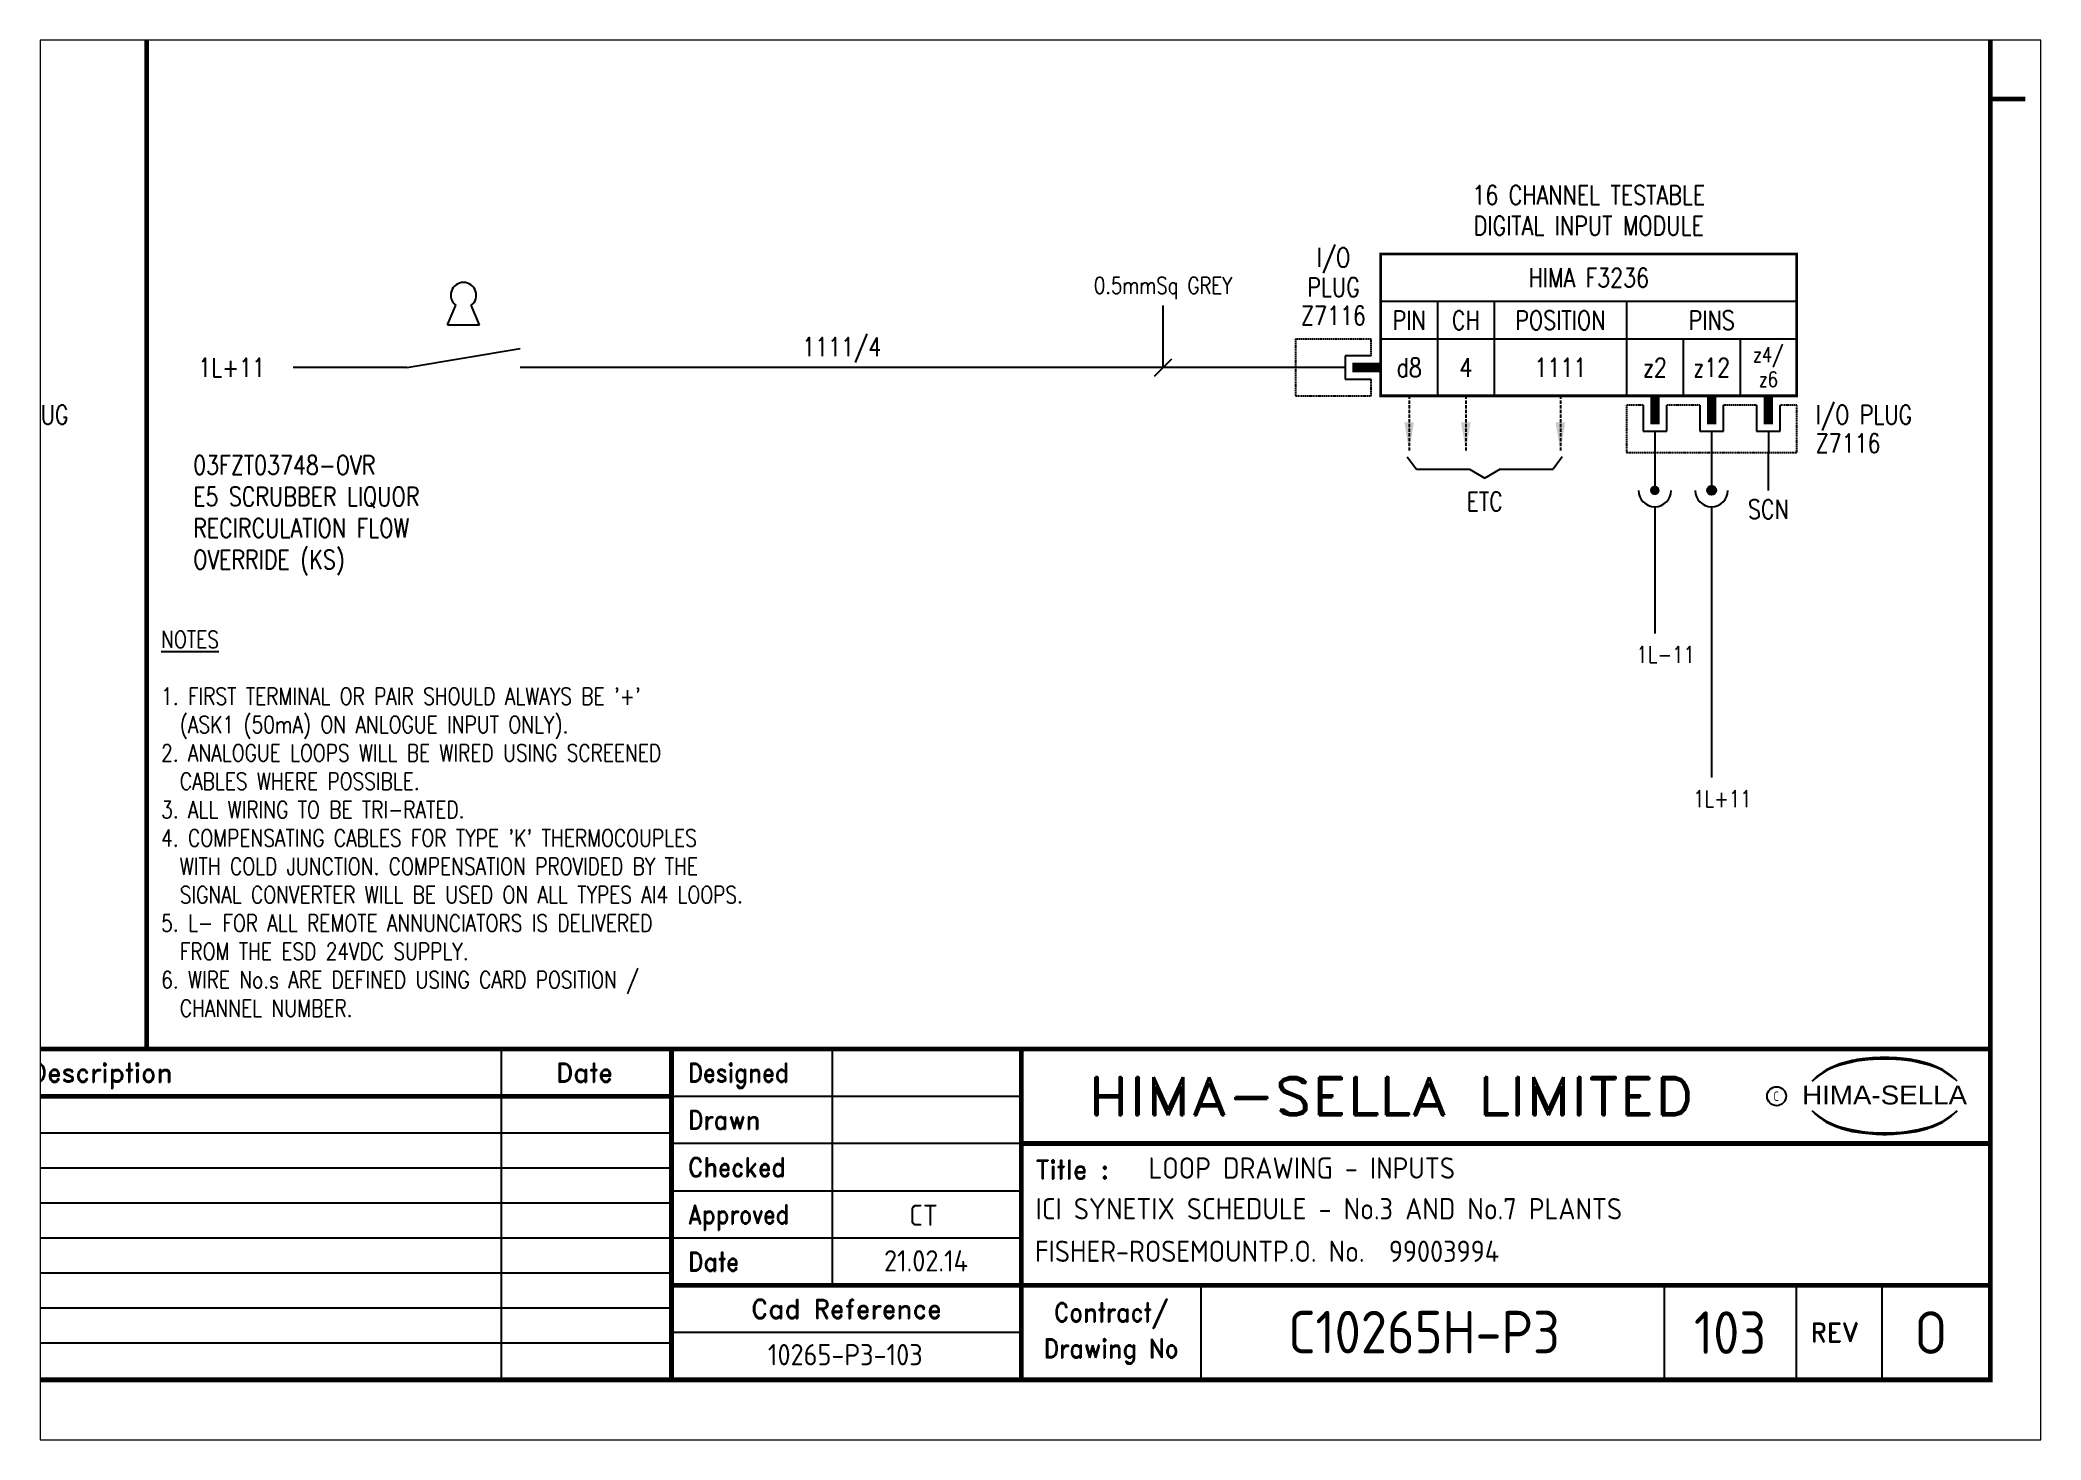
# Paper-space layout 'Layout1' of a CAD drawing. Extents: x 41 to 369, y 29 to 258.
# The model-space entities are those that its viewports show. They can reach past a viewport. Long polylines and large blocks are cut down to what shows.
import ezdxf
from ezdxf.enums import TextEntityAlignment as Align

# ---------------------------------------------------------------- set-up
doc = ezdxf.new("R2010")
doc.units = 0
doc.header["$LTSCALE"] = 0.25
doc.header["$MEASUREMENT"] = 0
doc.linetypes.add('HIDDEN2', pattern=[4.762499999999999, 3.175, -1.5875])
doc.layers.get('0').update_dxf_attribs({"color": 41, "linetype": 'CONTINUOUS'})
for name, color, linetype in [('00-DRG_FRAME', 12, 'CONTINUOUS'), ('01-DRAW', 7, 'CONTINUOUS'), ('051-TEXT', 2, 'CONTINUOUS'), ('117', 7, 'CONTINUOUS'), ('DES', 2, 'CONTINUOUS'), ('DIM', 3, 'CONTINUOUS'), ('LAB', 2, 'CONTINUOUS'), ('RACK', 2, 'CONTINUOUS'), ('SLOT', 2, 'CONTINUOUS'), ('SNA', 2, 'CONTINUOUS'), ('TEXT', 2, 'CONTINUOUS'), ('TPOL', 3, 'CONTINUOUS'), ('XR_FUNCTION', 2, 'CONTINUOUS')]:
    doc.layers.add(name, color=color, linetype=linetype)
doc.styles.add('ARIAL', font='ARIAL.TTF', dxfattribs={"height": 2.5})
doc.styles.add('FUNCTION', font='ROMANS.shx', dxfattribs={"width": 0.8, "height": 2.5})
doc.styles.add('ISO', font='iso.shx')
doc.styles.add('PINS', font='ROMANS.shx', dxfattribs={"width": 0.8, "height": 2.5})
doc.styles.add('RACK', font='ROMANS.shx', dxfattribs={"width": 0.8, "height": 2.5})
doc.styles.add('ROMAND', font='ROMAND')
doc.styles.add('ROMANS', font='romans.shx', dxfattribs={"width": 0.8})
doc.styles.add('SLOT', font='romans.shx', dxfattribs={"width": 0.8, "height": 2})
doc.styles.add('SYMBOL', font='ROMANS.shx', dxfattribs={"width": 0.8, "height": 20})

psp = doc.layouts.get("Layout1")

msp = doc.modelspace()

# ---------------------------------------------------------------- texts
at = {"layer": '00-DRG_FRAME', "color": 4, "style": 'ROMAND'}
for s, p in [('Description', (204.6865057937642, 32)), ('Date', (255.7909458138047, 32))]:
    msp.add_text(s, height=2, dxfattribs=at).set_placement(p, align=Align.CENTER)
for s, width, p in [('Designed', 0.87, (266.75, 32)), ('Drawn', 0.9, (266.75, 27)), ('Checked', 0.9, (266.75, 22)), ('Approved', 0.85, (266.75, 17)), ('Date', 0.9, (266.75, 12))]:
    msp.add_text(s, height=2, dxfattribs=dict(at, width=width)).set_placement(p)
at = {"layer": '00-DRG_FRAME', "style": 'ROMAND', "width": 1.15}
msp.add_text('HIMA-SELLA LIMITED', height=4, dxfattribs=at).set_placement((341.0964892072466, 30.5), align=Align.MIDDLE)
at = {"layer": '00-DRG_FRAME', "color": 3, "style": 'ISO', "width": 0.9}
msp.add_text('C', height=1, dxfattribs=at).set_placement((381.8435788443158, 30), align=Align.CENTER)
at = {"layer": '00-DRG_FRAME', "style": 'ARIAL', "width": 1.05}
msp.add_text('HIMA-SELLA', height=2, dxfattribs=at).set_placement((393.3022419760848, 29.62925828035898), align=Align.CENTER)
at = {"layer": '00-DRG_FRAME', "color": 4, "style": 'ROMAND'}
msp.add_text('Title :', height=2, dxfattribs=at).set_placement((303.5, 21.75))
for s, p in [('Cad Reference', (283.5, 8)), ('REV', (388, 5.5))]:
    msp.add_text(s, height=2, dxfattribs=at).set_placement(p, align=Align.MIDDLE)
at = {"layer": '00-DRG_FRAME', "color": 4, "style": 'ROMAND', "width": 0.9}
for s, p in [('Contract/', (311.5, 7.5)), ('Drawing No', (311.5, 3.5))]:
    msp.add_text(s, height=2, dxfattribs=at).set_placement(p, align=Align.MIDDLE)
at = {"layer": '01-DRAW', "color": 2, "style": 'ROMANS', "width": 0.8}
msp.add_text('ETC', height=2, dxfattribs=at).set_placement((351.012210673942, 92.42321219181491), align=Align.CENTER)
at = {"layer": '01-DRAW', "style": 'ROMANS', "width": 0.8}
for s, p in [('1L-11', (367.056, 76.3511364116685)), ('1L+11', (373.056, 61.09460436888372))]:
    msp.add_text(s, height=1.75, dxfattribs=at).set_placement(p)
at = {"layer": '01-DRAW', "insert": (211.020926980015, 79.72346100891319), "char_height": 1.8, "width": 80.97907301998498, "attachment_point": 1, "style": 'ROMANS'}
msp.add_mtext("{\\LNOTES\\P\\P}1. FIRST TERMINAL OR PAIR SHOULD ALWAYS BE '+'\\P  (ASK1 (50mA) ON ANLOGUE INPUT ONLY).\\P2. ANALOGUE LOOPS WILL BE WIRED USING SCREENED\\P  CABLES WHERE POSSIBLE.\\P3. ALL WIRING TO BE TRI-RATED.\\P4. COMPENSATING CABLES FOR TYPE 'K' THERMOCOUPLES \\P  WITH COLD JUNCTION. COMPENSATION PROVIDED BY THE\\P  SIGNAL CONVERTER WILL BE USED ON ALL TYPES AI4 LOOPS.\\P5. L- FOR ALL REMOTE ANNUNCIATORS IS DELIVERED \\P  FROM THE ESD 24VDC SUPPLY.\\P6. WIRE No.s ARE DEFINED USING CARD POSITION /\\P  CHANNEL NUMBER.          ", dxfattribs=at)
at = {"layer": '051-TEXT', "style": 'ROMANS', "width": 0.8}
msp.add_text('1111/4', height=2, dxfattribs=at).set_placement((282.9999999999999, 108.7837505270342), align=Align.CENTER)
msp.add_text('1L+11', height=2, dxfattribs=at).set_placement((222, 107.5941364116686), align=Align.MIDDLE_RIGHT)
at = {"layer": 'DIM', "style": 'ROMANS', "width": 0.8}
msp.add_text('0.5mmSq GREY', height=1.75, dxfattribs=at).set_placement((316.9999999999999, 115.4011081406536), align=Align.CENTER)
at = {"layer": 'TEXT', "insert": (214.4015311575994, 98.27879842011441), "char_height": 2, "width": 47.74161350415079, "attachment_point": 1, "style": 'ROMANS'}
msp.add_mtext('03FZT03748-OVR\\PE5 SCRUBBER LIQUOR\\PRECIRCULATION FLOW\\POVERRIDE (KS)', dxfattribs=at)

# ---------------------------------------------------------------- blocks, each defined once
blk = doc.blocks.new('A3-REVA')
at = {"layer": '051-TEXT', "style": 'ISO'}
for tag, p in [('DESIGNED', (292.0055575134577, 31.70067080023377)), ('A', (117.73, 27.28227121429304)), ('DES', (127.73, 27.28227121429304)), ('DRN', (137.73, 27.28227121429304)), ('CHKD', (147.73, 27.28227121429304)), ('APPD', (157.73, 27.28227121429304)), ('DATE', (256, 27.28227121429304)), ('DRAWN', (291.7180714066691, 26.775)), ('CHECKED', (291.7180714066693, 21.89081248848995)), ('APPD', (291.6522325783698, 16.78820837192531)), ('DATE', (291.915586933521, 11.95927738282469))]:
    blk.add_attdef(tag, text='', height=2.25, dxfattribs=at).set_placement(p, align=Align.CENTER)
blk.add_attdef('DESCRIPTION', (165.03, 27.28227121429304), '', height=2.25, dxfattribs=at)
blk = doc.blocks.new('A3-TITLE')
at = {"layer": '051-TEXT', "style": 'ISO'}
blk.add_attdef('TITLE_1', (315.4553409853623, 21.7796562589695), '', height=2.25, dxfattribs=at)
for tag, p in [('DRGNO', (376.9622075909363, 3.242340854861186)), ('REV.', (398.1962897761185, 3.242341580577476))]:
    blk.add_attdef(tag, text='', height=4.5, dxfattribs=at).set_placement(p, align=Align.CENTER)
blk = doc.blocks.new('A3-CONTRACT')
at = {"layer": '051-TEXT', "color": 41, "style": 'ISO'}
for tag, height, p in [('SCALE', 2.24999999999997, (106.7055537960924, 31.8152395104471)), ('DIMS', 2.24999999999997, (106.7055537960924, 26.80131921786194)), ('CONTRACT', 4.5, (344.9371873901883, 3.103814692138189)), ('CAD-REF', 2.25, (283.7280612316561, 1.840288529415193))]:
    blk.add_attdef(tag, text='', height=height, dxfattribs=at).set_placement(p, align=Align.CENTER)
for tag, p in [('TITLE_2', (303.8576100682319, 17.2796562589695)), ('TITLE_3', (303.7906895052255, 12.7796562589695))]:
    blk.add_attdef(tag, p, '', height=2.25, dxfattribs=at)
blk = doc.blocks.new('KEY')
at = {"layer": '01-DRAW'}
for p, q in [((-0.375, -0.4999999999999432), (-0.1825329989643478, -0.0380791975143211)), ((0.375, -0.4999999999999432), (0.1825329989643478, -0.0380791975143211)), ((-0.3749999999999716, -0.4999999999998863), (0.375, -0.4999999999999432))]:
    blk.add_line(p, q, dxfattribs=at)
blk.add_arc((0, 0.2000000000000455), 0.3000000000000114, 307.4770304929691, 232.5229695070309, dxfattribs=at)
blk = doc.blocks.new('F3236-04')
for p, q in [((44, 7), (0, 7)), ((6, 7), (6, -3)), ((12, 7), (12, -3)), ((26, 7), (26, -3)), ((44, 3), (0, 3)), ((32, 3), (32, -3)), ((38, 3), (38, -3)), ((-3.75, 0), (-9, 0)), ((-3.75, 1.25), (-3.75, -1.25)), ((-1, 1.25), (-3.75, 1.25)), ((-3.75, -1.25), (-1, -1.25)), ((27.75, -4), (27.75, -6.75)), ((30.25, -6.75), (30.25, -4)), ((33.75, -4), (33.75, -6.75)), ((36.25, -6.75), (36.25, -4)), ((39.75, -4), (39.75, -6.75)), ((42.25, -6.75), (42.25, -4)), ((27.75, -6.75), (30.25, -6.75)), ((29, -6.75), (29, -9)), ((33.75, -6.75), (36.25, -6.75)), ((35, -6.75), (35, -9)), ((39.75, -6.75), (42.25, -6.75)), ((41, -6.75), (41, -9)), ((41, -13), (41, -9))]:
    blk.add_line(p, q)
at = {"const_width": 0.3}
blk.add_lwpolyline([(44, 12), (0, 12), (0, -3), (44, -3)], close=True, dxfattribs=at)
at = {"color": 3, "linetype": 'HIDDEN2', "ltscale": 0.4}
for points in [[(-1, 1.25), (-1, 3), (-9, 3), (-9, -3), (-1, -3), (-1, -1.25)], [(27.75, -4), (26, -4), (26, -9), (44, -9), (44, -4), (42.25, -4)], [(33.75, -4), (30.25, -4)], [(39.75, -4), (36.25, -4)]]:
    blk.add_lwpolyline(points, dxfattribs=at)
blk.add_lwpolyline([(-3, 0, 1, 1, 0), (0, 0, 0.5, 0.5, 0)], format="xyseb")
at = {"const_width": 1}
for points in [[(29, -6), (29, -3)], [(35, -6), (35, -3)], [(41, -6), (41, -3)]]:
    blk.add_lwpolyline(points, dxfattribs=at)
at = {"layer": 'DES', "style": 'PINS', "width": 0.8, "flags": 1}
blk.add_attdef('DES1', (48, 14), '', height=1.5, dxfattribs=at)
at = {"layer": 'LAB', "style": 'PINS', "width": 0.8, "flags": 1}
blk.add_attdef('LAB1', text='', height=1.5, dxfattribs=at).set_placement((48, 2.5), align=Align.MIDDLE_LEFT)
at = {"layer": 'RACK', "style": 'RACK', "width": 0.8}
blk.add_attdef('SLOT', text='', height=2, dxfattribs=at).set_placement((19, 0), align=Align.MIDDLE)
at = {"layer": 'SLOT', "style": 'SLOT', "width": 0.8}
blk.add_attdef('ADD1', text='', height=2, dxfattribs=at).set_placement((9, 0), align=Align.MIDDLE)
at = {"layer": 'SNA', "style": 'SYMBOL', "width": 0.8, "flags": 1}
blk.add_attdef('SNA', (48, 8), '', height=1.5, dxfattribs=at)
at = {"layer": 'TEXT', "style": 'ROMANS', "width": 0.8}
for s, p in [('16 CHANNEL TESTABLE', (22, 17.25)), ('DIGITAL INPUT MODULE', (22, 14))]:
    blk.add_text(s, height=2, dxfattribs=at).set_placement(p, align=Align.CENTER)
for s, height, p in [('I/O', 2, (-5, 11.5)), ('PLUG', 2, (-5, 8.5)), ('HIMA F3236', 2, (22, 9.5)), ('Z7116', 2, (-5, 5.5)), ('PIN', 2, (3, 5)), ('CH', 2, (9, 5)), ('POSITION', 2, (19, 5)), ('PINS', 2, (35, 5)), ('z4/', 1.6, (41, 1.25)), ('d8', 2, (3, 0)), ('z2', 2, (29, 0)), ('z12', 2, (35, 0)), ('z6', 1.6, (41, -1.25)), ('SCN', 2, (41, -15))]:
    blk.add_text(s, height=height, dxfattribs=at).set_placement(p, align=Align.MIDDLE)
for s, p in [('I/O PLUG', (46, -5)), ('Z7116', (46, -8))]:
    blk.add_text(s, height=2, dxfattribs=at).set_placement(p, align=Align.MIDDLE_LEFT)
at = {"layer": 'TPOL', "style": 'PINS', "width": 0.8, "flags": 1}
blk.add_attdef('CN2', text='', height=1, dxfattribs=at).set_placement((-9, 0), align=Align.MIDDLE_LEFT)
at = {"layer": 'TPOL', "color": 2, "style": 'PINS', "width": 0.8}
blk.add_attdef('CN1', text='', height=2, dxfattribs=at).set_placement((3, 0), align=Align.MIDDLE)
at = {"layer": 'TPOL', "style": 'PINS', "width": 0.8, "flags": 1}
for tag, p in [('CN3', (29, -9)), ('CN4', (35, -9))]:
    blk.add_attdef(tag, text='', height=1, dxfattribs=at).set_placement(p, align=Align.BOTTOM_CENTER)
at = {"layer": 'XR_FUNCTION', "style": 'FUNCTION', "width": 0.8, "flags": 1}
blk.add_attdef('XR_FUNCTION', (48, 10), '', height=1.5, dxfattribs=at)
blk = doc.blocks.new('F3236-03')
for p, q in [((44, 7), (0, 7)), ((6, 7), (6, -3)), ((12, 7), (12, -3)), ((26, 7), (26, -3)), ((44, 3), (0, 3)), ((32, 3), (32, -3)), ((38, 3), (38, -3)), ((-3.75, 0), (-9, 0)), ((-3.75, 1.25), (-3.75, -1.25)), ((-1, 1.25), (-3.75, 1.25)), ((-3.75, -1.25), (-1, -1.25)), ((27.75, -4), (27.75, -6.75)), ((30.25, -6.75), (30.25, -4)), ((33.75, -4), (33.75, -6.75)), ((36.25, -6.75), (36.25, -4)), ((39.75, -4), (39.75, -6.75)), ((42.25, -6.75), (42.25, -4)), ((27.75, -6.75), (30.25, -6.75)), ((29, -6.75), (29, -9)), ((33.75, -6.75), (36.25, -6.75)), ((35, -6.75), (35, -9)), ((39.75, -6.75), (42.25, -6.75)), ((41, -6.75), (41, -9)), ((41, -13), (41, -9))]:
    blk.add_line(p, q)
at = {"const_width": 0.3}
blk.add_lwpolyline([(44, 12), (0, 12), (0, -3), (44, -3)], close=True, dxfattribs=at)
at = {"color": 3, "linetype": 'HIDDEN2', "ltscale": 0.4}
for points in [[(-1, 1.25), (-1, 3), (-9, 3), (-9, -3), (-1, -3), (-1, -1.25)], [(27.75, -4), (26, -4), (26, -9), (44, -9), (44, -4), (42.25, -4)], [(33.75, -4), (30.25, -4)], [(39.75, -4), (36.25, -4)]]:
    blk.add_lwpolyline(points, dxfattribs=at)
blk.add_lwpolyline([(-3, 0, 1, 1, 0), (0, 0, 0.5, 0.5, 0)], format="xyseb")
at = {"const_width": 1}
for points in [[(29, -6), (29, -3)], [(35, -6), (35, -3)], [(41, -6), (41, -3)]]:
    blk.add_lwpolyline(points, dxfattribs=at)
at = {"layer": 'DES', "style": 'PINS', "width": 0.8, "flags": 1}
blk.add_attdef('DES1', (48, 14), '', height=1.5, dxfattribs=at)
at = {"layer": 'LAB', "style": 'PINS', "width": 0.8, "flags": 1}
blk.add_attdef('LAB1', text='', height=1.5, dxfattribs=at).set_placement((48, 2.5), align=Align.MIDDLE_LEFT)
at = {"layer": 'RACK', "style": 'RACK', "width": 0.8}
blk.add_attdef('SLOT', text='', height=2, dxfattribs=at).set_placement((19, 0), align=Align.MIDDLE)
at = {"layer": 'SLOT', "style": 'SLOT', "width": 0.8}
blk.add_attdef('ADD1', text='', height=2, dxfattribs=at).set_placement((9, 0), align=Align.MIDDLE)
at = {"layer": 'SNA', "style": 'SYMBOL', "width": 0.8, "flags": 1}
blk.add_attdef('SNA', (48, 8), '', height=1.5, dxfattribs=at)
at = {"layer": 'TEXT', "style": 'ROMANS', "width": 0.8}
for s, p in [('16 CHANNEL TESTABLE', (22, 17.25)), ('DIGITAL INPUT MODULE', (22, 14))]:
    blk.add_text(s, height=2, dxfattribs=at).set_placement(p, align=Align.CENTER)
for s, height, p in [('I/O', 2, (-5, 11.5)), ('PLUG', 2, (-5, 8.5)), ('HIMA F3236', 2, (22, 9.5)), ('Z7116', 2, (-5, 5.5)), ('PIN', 2, (3, 5)), ('CH', 2, (9, 5)), ('POSITION', 2, (19, 5)), ('PINS', 2, (35, 5)), ('z4/', 1.6, (41, 1.25)), ('d6', 2, (3, 0)), ('z2', 2, (29, 0)), ('z12', 2, (35, 0)), ('z6', 1.6, (41, -1.25)), ('SCN', 2, (41, -15))]:
    blk.add_text(s, height=height, dxfattribs=at).set_placement(p, align=Align.MIDDLE)
for s, p in [('I/O PLUG', (46, -5)), ('Z7116', (46, -8))]:
    blk.add_text(s, height=2, dxfattribs=at).set_placement(p, align=Align.MIDDLE_LEFT)
at = {"layer": 'TPOL', "style": 'PINS', "width": 0.8, "flags": 1}
blk.add_attdef('CN2', text='', height=1, dxfattribs=at).set_placement((-9, 0), align=Align.MIDDLE_LEFT)
at = {"layer": 'TPOL', "color": 2, "style": 'PINS', "width": 0.8}
blk.add_attdef('CN1', text='', height=2, dxfattribs=at).set_placement((3, 0), align=Align.MIDDLE)
at = {"layer": 'TPOL', "style": 'PINS', "width": 0.8, "flags": 1}
for tag, p in [('CN3', (29, -9)), ('CN4', (35, -9))]:
    blk.add_attdef(tag, text='', height=1, dxfattribs=at).set_placement(p, align=Align.BOTTOM_CENTER)
at = {"layer": 'XR_FUNCTION', "style": 'FUNCTION', "width": 0.8, "flags": 1}
blk.add_attdef('XR_FUNCTION', (48, 10), '', height=1.5, dxfattribs=at)

# ---------------------------------------------------------------- linework, layer by layer
at = {"layer": '00-DRG_FRAME'}
for p, q in [((247, 35.5), (247, 0.5)), ((282, 35.5), (282, 10.5)), ((265, 30.5), (302, 30.5)), ((265, 26.58771915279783), (112.7, 26.58771915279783)), ((302, 25.5), (265, 25.5)), ((265, 22.88771915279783), (112.7, 22.88771915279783)), ((265, 19.18771915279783), (112.7, 19.18771915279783)), ((265, 20.5), (302, 20.5)), ((265, 15.48771915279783), (112.7, 15.48771915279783)), ((302, 15.5), (265, 15.5)), ((265, 11.78771915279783), (112.7, 11.78771915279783)), ((321, 10.5), (321, 0.5)), ((370, 10.5), (370, 0.5)), ((384, 0.5), (384, 10.5)), ((393, 10.5), (393, 0.5)), ((265, 8.087719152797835), (112.7, 8.087719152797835)), ((265, 4.387719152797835), (112.7, 4.387719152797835)), ((302, 5.5), (265, 5.5))]:
    msp.add_line(p, q, dxfattribs=at)
at = {"layer": '00-DRG_FRAME', "const_width": 0.5}
msp.add_lwpolyline([(14.5, 0.5), (404.5, 0.5), (404.5, 271.5), (14.5, 271.5)], close=True, dxfattribs=at)
for points in [[(209.5, 35.5), (209.5, 266.5)], [(404.5, 136), (408.18, 136)], [(404.5, 35.5), (14.5, 35.5)], [(265, 35.5), (265, 0.5)], [(302, 0.5), (302, 35.5)], [(265, 30.5), (72.49999999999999, 30.5)], [(404.5, 25.5), (302, 25.5)], [(265, 10.5), (404.5, 10.5)]]:
    msp.add_lwpolyline(points, dxfattribs=at)
at = {"layer": '00-DRG_FRAME', "color": 3}
msp.add_circle((381.8794614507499, 30.5), 1, dxfattribs=at)
for centre, radius, start, end in [((391.7772406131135, 24.69924327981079), 9.760061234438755, 107.5930557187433, 113.9451517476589), ((393.0991488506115, 18.49648594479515), 15.93667133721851, 89.26981653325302, 106.3911159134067), ((392.0977729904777, 23.51500930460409), 10.98591244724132, 96.01458197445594, 107.3202667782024), ((393.2933040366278, 16.30991975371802), 18.28175579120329, 92.89168189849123, 97.37336363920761), ((393.2419072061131, 18.86443861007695), 15.7280876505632, 89.78048533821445, 93.17379021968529), ((393.5053351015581, 18.49648594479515), 15.93667133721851, 73.60888408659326, 90.73018346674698), ((393.3625767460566, 18.86443861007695), 15.7280876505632, 86.82620978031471, 90.21951466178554), ((393.3111799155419, 16.30991975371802), 18.28175579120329, 82.62663636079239, 87.10831810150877), ((394.506710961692, 23.51500930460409), 10.98591244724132, 72.67973322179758, 83.98541802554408), ((394.8272433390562, 24.69924327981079), 9.760061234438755, 66.05484825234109, 72.40694428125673), ((390.6040257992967, 26.82771687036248), 7.240060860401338, 106.0531744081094, 133.5023953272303), ((390.876250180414, 27.0135325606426), 7.299930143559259, 130.4190344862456, 136.0570054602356), ((390.11493502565, 28.10005347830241), 5.98042439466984, 122.2440461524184, 131.6153874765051), ((389.7520469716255, 28.78188256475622), 5.210443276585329, 111.8205600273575, 122.8668023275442), ((396.000458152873, 26.82771687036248), 7.240060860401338, 46.49760467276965, 73.94682559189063), ((396.8524369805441, 28.78188256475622), 5.210443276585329, 57.13319767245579, 68.1794399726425), ((396.4895489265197, 28.10005347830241), 5.98042439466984, 48.38461252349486, 57.75595384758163), ((395.7282337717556, 27.0135325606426), 7.299930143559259, 43.94299453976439, 49.58096551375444), ((390.876250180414, 34.04498400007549), 7.299930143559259, 223.9429945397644, 229.5809655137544), ((390.6040257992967, 34.23079969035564), 7.240060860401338, 226.4976046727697, 253.9468255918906), ((390.11493502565, 32.95846308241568), 5.98042439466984, 228.3846125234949, 237.7559538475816), ((389.7520469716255, 32.27663399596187), 5.210443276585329, 237.1331976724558, 248.1794399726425), ((396.000458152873, 34.23079969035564), 7.240060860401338, 286.0531744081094, 313.5023953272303), ((396.8524369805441, 32.27663399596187), 5.210443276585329, 291.8205600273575, 302.8668023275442), ((396.4895489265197, 32.95846308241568), 5.98042439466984, 302.2440461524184, 311.6153874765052), ((395.7282337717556, 34.04498400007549), 7.299930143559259, 310.4190344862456, 316.0570054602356), ((391.7772406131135, 36.3592732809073), 9.760061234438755, 246.0548482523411, 252.4069442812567), ((393.0991488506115, 42.56203061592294), 15.93667133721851, 253.6088840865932, 270.730183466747), ((392.0977729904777, 37.543507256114), 10.98591244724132, 252.6797332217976, 263.985418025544), ((393.2933040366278, 44.74859680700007), 18.28175579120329, 262.6266363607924, 267.1083181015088), ((393.2419072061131, 42.19407795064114), 15.7280876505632, 266.8262097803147, 270.2195146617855), ((393.5053351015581, 42.56203061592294), 15.93667133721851, 269.269816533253, 286.3911159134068), ((393.3625767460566, 42.19407795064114), 15.7280876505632, 269.7804853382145, 273.1737902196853), ((393.3111799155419, 44.74859680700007), 18.28175579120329, 272.8916818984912, 277.3733636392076), ((394.506710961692, 37.543507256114), 10.98591244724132, 276.014581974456, 287.3202667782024), ((394.8272433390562, 36.3592732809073), 9.760061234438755, 287.5930557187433, 293.9451517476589)]:
    msp.add_arc(centre, radius, start, end, dxfattribs=at)
at = {"layer": '01-DRAW'}
for p, q in [((331.012210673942, 107.5941364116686), (249, 107.5941364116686)), ((342.8122106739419, 98.14721219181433), (343.7842106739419, 96.8512121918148)), ((359.2122106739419, 98.14721219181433), (358.240210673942, 96.8512121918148)), ((368.9999999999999, 98.59413641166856), (368.9999999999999, 94.59413641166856)), ((374.9999999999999, 98.59413641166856), (374.9999999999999, 94.59413641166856)), ((374.9999999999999, 98.59413641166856), (374.9999999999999, 94.59413641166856)), ((343.7842106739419, 96.8512121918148), (349.392210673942, 96.8512121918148)), ((349.392210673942, 96.8512121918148), (351.012210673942, 95.87921219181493)), ((352.6322106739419, 96.8512121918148), (351.012210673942, 95.87921219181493)), ((352.6322106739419, 96.8512121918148), (358.240210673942, 96.8512121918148)), ((368.9999999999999, 92.86613641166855), (368.9999999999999, 79.46513641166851)), ((374.9999999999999, 92.86613641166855), (374.9999999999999, 64.20860436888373)), ((374.9999999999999, 92.86613641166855), (374.9999999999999, 64.20860436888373))]:
    msp.add_line(p, q, dxfattribs=at)
at = {"layer": '01-DRAW', "linetype": 'HIDDEN2'}
for p, q in [((343.012210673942, 104.5941364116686), (343.012210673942, 98.76213641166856)), ((349.012210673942, 104.5941364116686), (349.012210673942, 98.76213641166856)), ((359.012210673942, 104.5941364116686), (359.012210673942, 98.76213641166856))]:
    msp.add_line(p, q, dxfattribs=at)
at = {"layer": '01-DRAW', "const_width": 0.5}
for points in [[(368.7499999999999, 94.59413641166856, 1), (369.2499999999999, 94.59413641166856, 1)], [(374.7499999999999, 94.59413641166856, 1), (375.2499999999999, 94.59413641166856, 1)]]:
    msp.add_lwpolyline(points, format="xyb", close=True, dxfattribs=at)
at = {"layer": '01-DRAW'}
for radius in [0.4752, 0.3888000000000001, 0.3024000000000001, 0.2160000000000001, 0.1296000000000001, 0.0432000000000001]:
    msp.add_circle((374.9999999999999, 94.59413641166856), radius, dxfattribs=at)
for centre in [(368.9999999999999, 94.59413641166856), (374.9999999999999, 94.59413641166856), (374.9999999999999, 94.59413641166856)]:
    msp.add_arc(centre, 1.728, 180, 0, dxfattribs=at)
for points in [[(343.516210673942, 101.7861364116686), (342.5082106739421, 101.7861364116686), (343.012210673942, 98.76213641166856)], [(349.516210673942, 101.7861364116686), (348.5082106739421, 101.7861364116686), (349.012210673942, 98.76213641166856)], [(359.516210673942, 101.7861364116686), (358.5082106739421, 101.7861364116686), (359.012210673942, 98.76213641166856)]]:
    msp.add_solid(points, dxfattribs=at)
at = {"layer": '117'}
for q in [(249, 109.5941364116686), (225, 107.5941364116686)]:
    msp.add_line((237, 107.5941364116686), q, dxfattribs=at)
at = {"layer": 'DIM'}
for p, q in [((316.9999999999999, 107.5941364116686), (316.9999999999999, 114.1371364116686)), ((316.1, 106.6941364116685), (317.9, 108.4941364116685))]:
    msp.add_line(p, q, dxfattribs=at)

# ---------------------------------------------------------------- block references
at = {"layer": '00-DRG_FRAME'}
ref = msp.add_blockref('A3-CONTRACT', (-0.3474733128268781, 0.1931849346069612), dxfattribs=at)
ref.add_attrib('TITLE_2', 'ICI SYNETIX SCHEDULE - No.3 AND No.7 PLANTS', (303.510136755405, 17.47284119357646), dxfattribs={"layer": '051-TEXT', "color": 41, "height": 2.25, "style": 'ISO'})
ref.add_attrib('TITLE_3', 'FISHER-ROSEMOUNTP.O. No.  99003994', (303.4432161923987, 12.97284119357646), dxfattribs={"layer": '051-TEXT', "color": 41, "height": 2.25, "style": 'ISO'})
ref.add_attrib('CAD-REF', '10265-P3-103', dxfattribs={"layer": '051-TEXT', "color": 41, "height": 2.25, "style": 'ISO'}).set_placement((283.3805879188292, 2.033473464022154), align=Align.CENTER)
ref.add_attrib('CONTRACT', 'C10265H-P3', dxfattribs={"layer": '051-TEXT', "color": 41, "height": 4.5, "style": 'ISO'}).set_placement((344.5897140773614, 3.29699962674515), align=Align.CENTER)
msp.add_blockref('A3-TITLE', (0, 0), dxfattribs=at).add_auto_attribs({'TITLE_1': 'LOOP DRAWING - INPUTS', 'DRGNO': '103', 'REV.': 'O'})
ref = msp.add_blockref('A3-REVA', (0, 0), dxfattribs=at)
ref.add_attrib('APPD', 'CT', dxfattribs={"layer": '051-TEXT', "height": 2.25, "style": 'ISO'}).set_placement((291.6522325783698, 16.78820837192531), align=Align.CENTER)
ref.add_attrib('DATE', '21.02.14', dxfattribs={"layer": '051-TEXT', "height": 2.25, "style": 'ISO'}).set_placement((291.915586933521, 11.95927738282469), align=Align.CENTER)
at = {"layer": '01-DRAW'}
for name, p, values in [('F3236-03', (145.012210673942, 107.5941364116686), {'CN1': 'd6', 'SLOT': '1111', 'ADD1': '3'}), ('F3236-04', (340.012210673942, 107.5941364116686), {'CN1': 'd8', 'SLOT': '1111', 'ADD1': '4'})]:
    msp.add_blockref(name, p, dxfattribs=at).add_auto_attribs(values)
at = {"layer": '117', "xscale": 4.5, "yscale": 4.5, "zscale": 4.5}
msp.add_blockref('KEY', (243, 114.3441364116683), dxfattribs=at)

msp.set_redraw_order([(e.dxf.handle, doc.entitydb.next_handle()) for e in msp.query("TEXT MTEXT ATTDEF DIMENSION ARC_DIMENSION")])  # texts and dimensions are drawn at this point

# ---------------------------------------------------------------- viewports
at = {"layer": '00-DRG_FRAME'}
psp.add_viewport(center=(205.0520853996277, 143.4994130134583), size=(328.0833366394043, 229.5990608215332), view_center_point=(304.0264913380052, 68.18687409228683), view_height=148.107566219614, dxfattribs=at)

doc.saveas('drawing.dxf')
